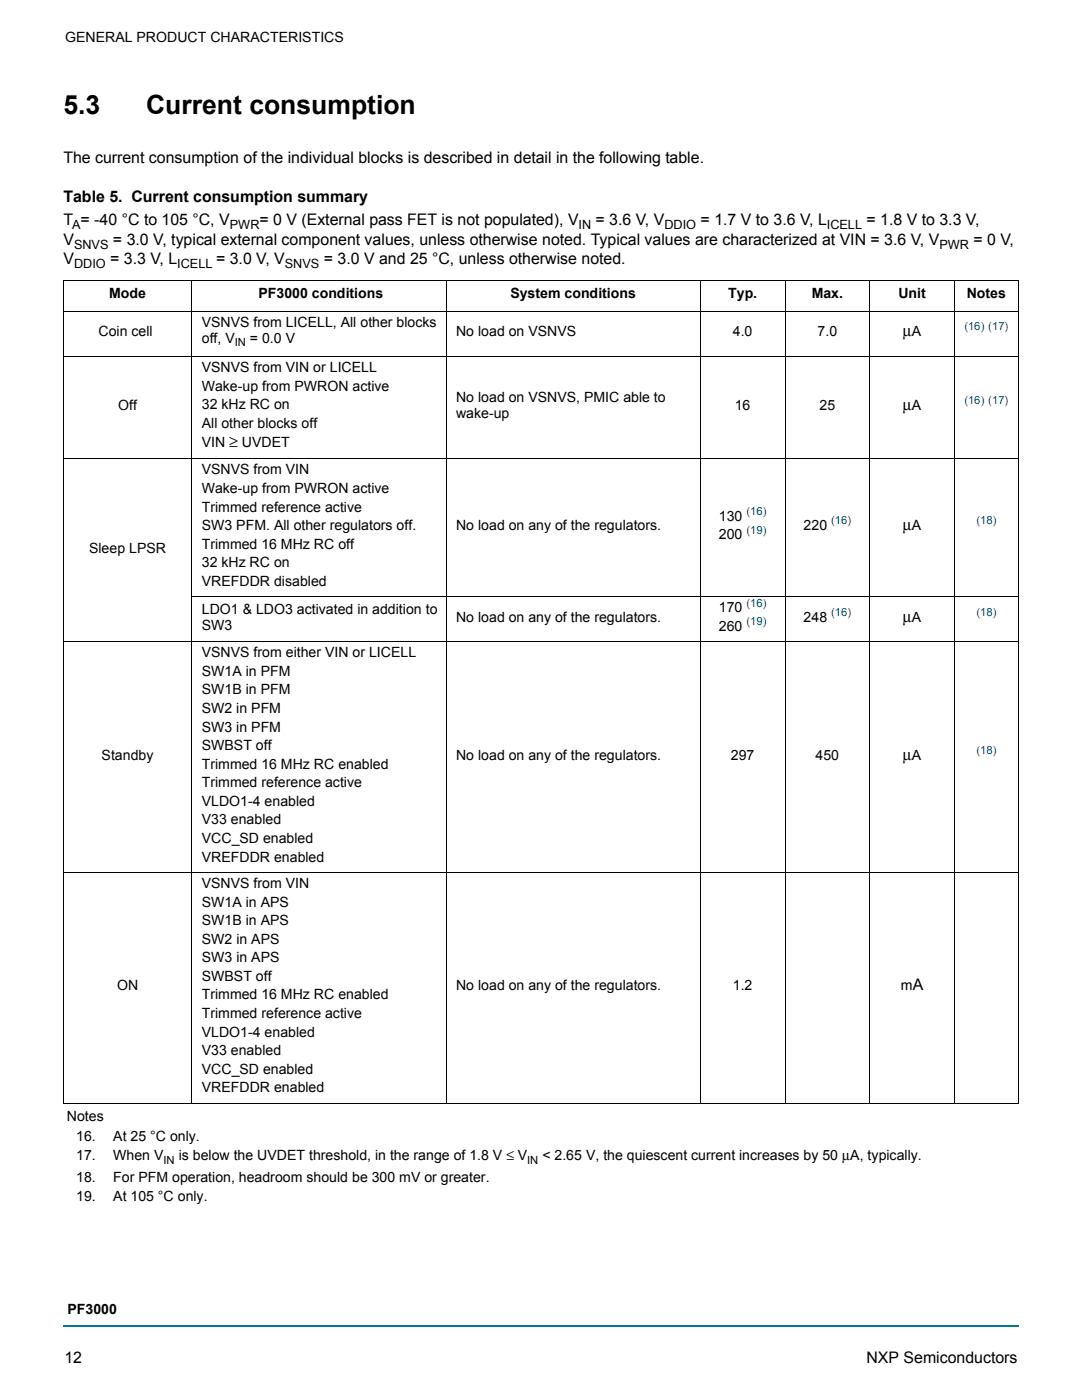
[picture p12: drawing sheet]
<svg xmlns="http://www.w3.org/2000/svg" width="216mm" height="279mm" viewBox="0 0 216 279" stroke-linecap="round" stroke-linejoin="round" font-family="sans-serif">
<defs><g id="words">
<g font-size="5.3">
<text x="12.7" y="22.8">5.3</text>
<text x="29.2" y="22.8">Current consumption</text>
</g>
<g font-size="3.2">
<text x="12.7" y="32.6">The current consumption of the individual blocks is described in detail in the following table.</text>
<text x="12.7" y="40.2">Table 5. Current consumption summary</text>
<text x="12.7" y="45">T = -40 °C to 105 °C, V</text>
<text x="51.8" y="45">= 0 V (External pass FET is not populated), V</text>
<text x="118.9" y="45">= 3.6 V, V</text>
<text x="139.8" y="45">= 1.7 V to 3.6 V, L</text>
<text x="172.9" y="45">= 1.8 V to 3.3 V,</text>
<text x="12.7" y="52.7">V</text>
<text x="12.7" y="48.9">V</text>
<text x="22" y="52.7">= 3.3 V, L</text>
<text x="22.5" y="48.9">= 3.0 V, typical external component values, unless otherwise noted. Typical values are characterized at VIN = 3.6 V, V</text>
<text x="43.1" y="52.7">= 3.0 V, V</text>
<text x="64.6" y="52.7">= 3.0 V and 25 °C, unless otherwise noted.</text>
<text x="194.2" y="48.9">= 0 V,</text>
<text x="180.1" y="67.1">μ</text>
<text x="180.1" y="81.8">μ</text>
<text x="180.1" y="105.8">μ</text>
<text x="180.1" y="124.1">μ</text>
<text x="180.1" y="151.6">μ</text>
<text x="12.9" y="272">12</text>
<text x="172.9" y="272">NXP Semiconductors</text>
</g>
<g font-size="2.8">
<text x="13" y="8.3">GENERAL PRODUCT CHARACTERISTICS</text>
<text x="21.8" y="59.5">Mode</text>
<text x="51.6" y="59.5">PF3000 conditions</text>
<text x="101.8" y="59.5">System conditions</text>
<text x="145.3" y="59.5">Typ.</text>
<text x="162" y="59.5">Max.</text>
<text x="179.3" y="59.5">Unit</text>
<text x="192.9" y="59.5">Notes</text>
<text x="40.3" y="65.2">VSNVS from LICELL, All other blocks</text>
<text x="19.7" y="67.1">Coin cell</text>
<text x="40.3" y="68.4">off, V</text>
<text x="49.9" y="68.4">= 0.0 V</text>
<text x="91" y="67.1">No load on VSNVS</text>
<text x="146.2" y="67.1">4.0</text>
<text x="163.1" y="67.1">7.0</text>
<text x="182" y="67.1">A</text>
<text x="40.3" y="74.2">VSNVS from VIN or LICELL</text>
<text x="40.3" y="77.9">Wake-up from PWRON active</text>
<text x="23.6" y="81.8">Off</text>
<text x="40.3" y="81.6">32 kHz RC on</text>
<text x="91" y="80.2">No load on VSNVS, PMIC able to</text>
<text x="91" y="83.4">wake-up</text>
<text x="146.6" y="81.8">16</text>
<text x="163.5" y="81.8">25</text>
<text x="182" y="81.8">A</text>
<text x="40.3" y="85.3">All other blocks off</text>
<text x="40.3" y="89.3">VIN ≥ UVDET</text>
<text x="40.3" y="94.7">VSNVS from VIN</text>
<text x="40.3" y="98.4">Wake-up from PWRON active</text>
<text x="40.3" y="102.1">Trimmed reference active</text>
<text x="40.3" y="105.8">SW3 PFM. All other regulators off.</text>
<text x="91" y="105.8">No load on any of the regulators.</text>
<text x="143.4" y="107.7">200</text>
<text x="143.4" y="103.9">130</text>
<text x="160.4" y="105.8">220</text>
<text x="182" y="105.8">A</text>
<text x="17.8" y="110.3">Sleep LPSR</text>
<text x="40.3" y="109.5">Trimmed 16 MHz RC off</text>
<text x="40.3" y="113.2">32 kHz RC on</text>
<text x="40.3" y="116.9">VREFDDR disabled</text>
<text x="40.3" y="122.5">LDO1 &amp; LDO3 activated in addition to</text>
<text x="40.3" y="125.6">SW3</text>
<text x="91" y="124.1">No load on any of the regulators.</text>
<text x="143.4" y="125.9">260</text>
<text x="143.4" y="122.2">170</text>
<text x="160.4" y="124.1">248</text>
<text x="182" y="124.1">A</text>
<text x="40.3" y="131.2">VSNVS from either VIN or LICELL</text>
<text x="40.3" y="134.9">SW1A in PFM</text>
<text x="40.3" y="138.6">SW1B in PFM</text>
<text x="40.3" y="142.3">SW2 in PFM</text>
<text x="40.3" y="146">SW3 in PFM</text>
<text x="40.3" y="149.7">SWBST off</text>
<text x="20.3" y="151.6">Standby</text>
<text x="40.3" y="153.4">Trimmed 16 MHz RC enabled</text>
<text x="91" y="151.6">No load on any of the regulators.</text>
<text x="145.8" y="151.6">297</text>
<text x="162.7" y="151.6">450</text>
<text x="182" y="151.6">A</text>
<text x="40.3" y="157.1">Trimmed reference active</text>
<text x="40.3" y="160.8">VLDO1-4 enabled</text>
<text x="40.3" y="164.5">V33 enabled</text>
<text x="40.3" y="168.2">VCC_SD enabled</text>
<text x="40.3" y="171.9">VREFDDR enabled</text>
<text x="40.3" y="177.2">VSNVS from VIN</text>
<text x="40.3" y="180.9">SW1A in APS</text>
<text x="40.3" y="184.6">SW1B in APS</text>
<text x="40.3" y="188.3">SW2 in APS</text>
<text x="23.3" y="197.6">ON</text>
<text x="40.3" y="192">SW3 in APS</text>
<text x="40.3" y="195.7">SWBST off</text>
<text x="91" y="197.6">No load on any of the regulators.</text>
<text x="146.2" y="197.6">1.2</text>
<text x="179.8" y="197.6">mA</text>
<text x="40.3" y="199.5">Trimmed 16 MHz RC enabled</text>
<text x="40.3" y="203.2">Trimmed reference active</text>
<text x="40.3" y="206.9">VLDO1-4 enabled</text>
<text x="40.3" y="210.6">V33 enabled</text>
<text x="40.3" y="214.3">VCC_SD enabled</text>
<text x="40.3" y="218">VREFDDR enabled</text>
<text x="13.4" y="223.8">Notes</text>
<text x="15.2" y="227.7">16.</text>
<text x="22.6" y="227.7">At 25 °C only.</text>
<text x="15.2" y="231.5">17.</text>
<text x="22.6" y="231.5">When V</text>
<text x="35.7" y="231.5">is below the UVDET threshold, in the range of 1.8 V ≤ V</text>
<text x="108.2" y="231.5">&lt; 2.65 V, the quiescent current increases by 50 μA, typically.</text>
<text x="15.2" y="235.9">18.</text>
<text x="15.2" y="239.8">19.</text>
<text x="22.6" y="239.8">At 105 °C only.</text>
<text x="22.6" y="235.9">For PFM operation, headroom should be 300 mV or greater.</text>
<text x="13.4" y="262.2">PF3000</text>
</g>
<g font-size="2.5">
<text x="14.4" y="45.8">A</text>
<text x="45.9" y="45.8">PWR</text>
<text x="115.4" y="45.8">IN</text>
<text x="132.6" y="45.8">DDIO</text>
<text x="165" y="45.8">ICELL</text>
<text x="14.8" y="49.7">SNVS</text>
<text x="14.8" y="53.5">DDIO</text>
<text x="35.3" y="53.5">ICELL</text>
<text x="56.8" y="53.5">SNVS</text>
<text x="187.5" y="49.7">PWR</text>
</g>
<g font-size="2.2" fill="#00f">
<text x="192.4" y="66">(16) (17)</text>
<text x="192.4" y="80.7">(16) (17)</text>
<text x="148.9" y="102.8">(16)</text>
<text x="148.9" y="106.5">(19)</text>
<text x="165.8" y="104.7">(16)</text>
<text x="194.8" y="104.7">(18)</text>
<text x="148.9" y="121.1">(16)</text>
<text x="148.9" y="124.8">(19)</text>
<text x="165.8" y="122.9">(16)</text>
<text x="194.8" y="122.9">(18)</text>
<text x="194.8" y="150.5">(18)</text>
</g>
<g font-size="2.2">
<text x="46.8" y="69.1">IN</text>
<text x="32.6" y="232.2">IN</text>
<text x="105.2" y="232.2">IN</text>
</g>
</g></defs>
<path d="M12.5 264.4h.2v.4h-.2z" fill="#057790"/>
<path d="M12.7 264.6h190.7" fill="none" stroke="#057790" stroke-width=".36"/>
<g fill="#fff">
<path d="M12.7 55.9h25.6v6.2h-25.6z"/>
<path d="M38.3 55.9h50.7v6.2h-50.7z"/>
<path d="M89 55.9h50.7v6.2h-50.7z"/>
<path d="M139.7 55.9h17v6.2h-17z"/>
<path d="M156.7 55.9h16.8v6.2h-16.8z"/>
<path d="M173.5 55.9h17v6.2h-17z"/>
<path d="M190.5 55.9h12.7v6.2h-12.7z"/>
</g>
<g fill="none" stroke="#000" stroke-width=".2">
<path d="M12.6 55.9h190.6M12.7 56v6M38.3 55.9v164.3M89 55.9v164.3M139.7 55.9v164.3M156.7 55.9v164.3M173.5 55.9v164.3M190.5 55.9v164.3M203.2 56v6M12.6 62.1h190.7M12.6 71.1h190.7M12.7 62.2v157.9"/>
<path d="M203.2 62.2v157.9M12.6 91.6h190.7M38.2 119.1h165.1M12.6 128.1h190.7M12.6 174.1h190.7M12.6 220.2h190.7"/>
</g>
<use href="#words"/>
</svg>
